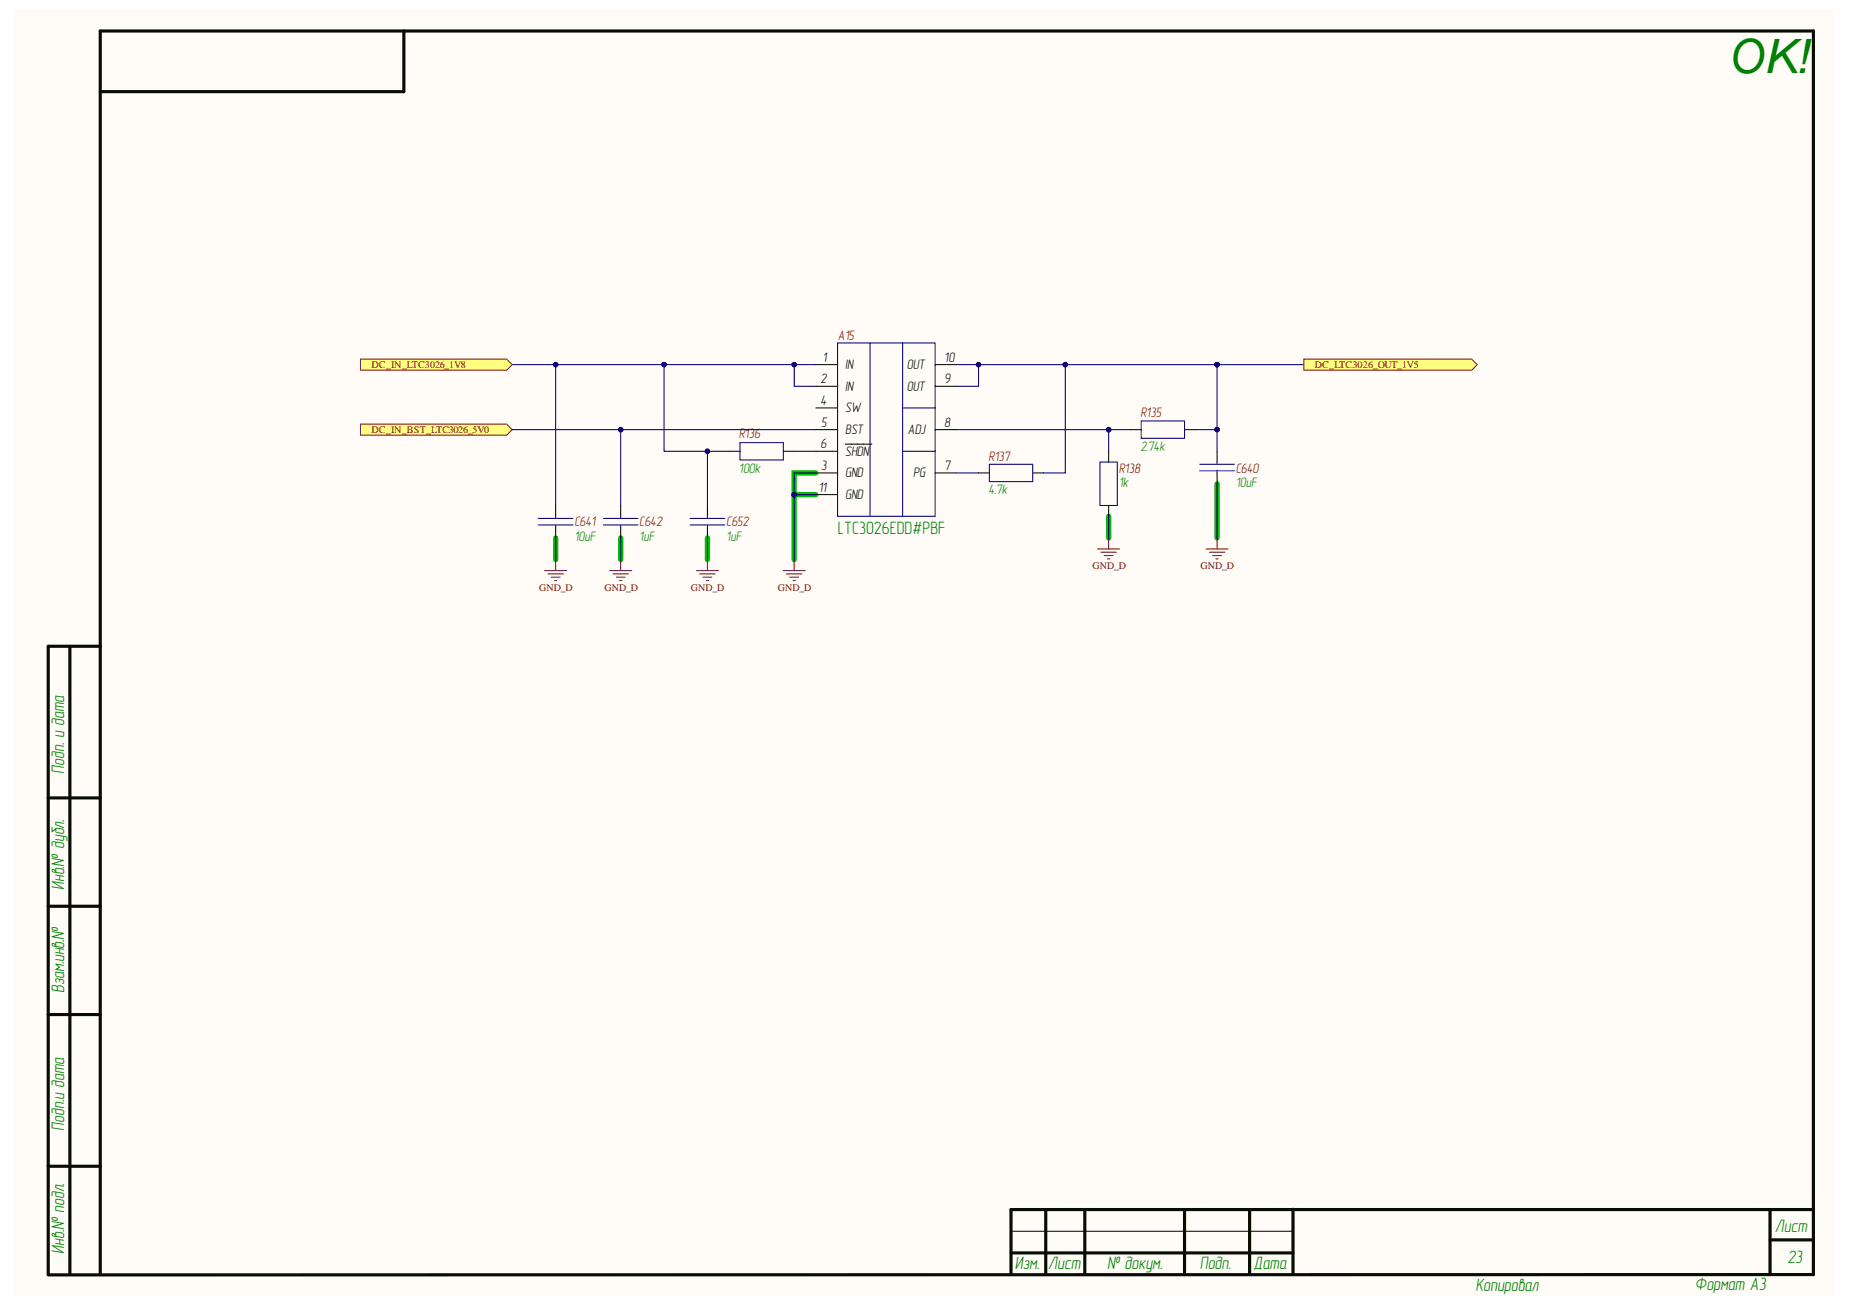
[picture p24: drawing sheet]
<svg xmlns="http://www.w3.org/2000/svg" width="297mm" height="210mm" viewBox="0 0 297 210" stroke-linecap="round" stroke-linejoin="round" font-family="sans-serif">
<defs><g id="words">
<text font-size="7.6" fill="#008000" x="277.1" y="11.7">OK!</text>
<g font-size="2.9" fill="#008000">
<text x="134.5" y="85.7">LTC3026EDD#PBF</text>
<text x="10.3" y="124.2" transform="rotate(-90 10.3 124.2)">Подп. и дата</text>
<text x="10.3" y="142.9" transform="rotate(-90 10.3 142.9)">Инв.№ дубл.</text>
<text x="10.3" y="159.4" transform="rotate(-90 10.3 159.4)">Взам.инв.№</text>
<text x="10.3" y="181.5" transform="rotate(-90 10.3 181.5)">Подп.и дата</text>
<text x="284.8" y="197.8">Лист</text>
<text x="10.3" y="201.2" transform="rotate(-90 10.3 201.2)">Инв.№ подл.</text>
<text x="162.9" y="203.6">Изм.</text>
<text x="168.2" y="203.7">Лист</text>
<text x="177.7" y="203.7">№ докум.</text>
<text x="192.6" y="203.7">Подп.</text>
<text x="201.2" y="203.7">Дата</text>
<text x="286.8" y="202.7">23</text>
<text x="236.8" y="207.1">Копировал</text>
<text x="272" y="207.1">Формат А3</text>
</g>
<g font-size="2.2">
<text x="132" y="58">1</text>
<text x="135.6" y="59.2">IN</text>
<text x="145.5" y="59.2">OUT</text>
<text x="151.5" y="58">10</text>
<text x="131.7" y="61.5">2</text>
<text x="131.7" y="65">4</text>
<text x="135.6" y="62.7">IN</text>
<text x="145.5" y="62.7">OUT</text>
<text x="151.5" y="61.5">9</text>
<text x="131.7" y="72">6</text>
<text x="131.7" y="68.5">5</text>
<text x="135.6" y="66.1">SW</text>
<text x="135.6" y="69.6">BST</text>
<text x="145.7" y="69.6">ADJ</text>
<text x="151.5" y="68.5">8</text>
<text x="131.7" y="75.4">3</text>
<text x="135.6" y="76.6">GND</text>
<text x="135.6" y="73.2">SHDN</text>
<text x="146.5" y="76.6">PG</text>
<text x="151.5" y="75.4">7</text>
<text x="131.3" y="78.9">11</text>
<text x="135.6" y="80.1">GND</text>
</g>
<g font-size="2.2" fill="#800000">
<text x="134.5" y="54.6">A15</text>
<text x="118.6" y="70.4">R136</text>
<text x="183" y="66.9">R135</text>
<text x="158.6" y="73.9">R137</text>
<text x="179.5" y="75.9">R138</text>
<text x="198.3" y="75.9">C640</text>
<text x="92.2" y="84.5">C641</text>
<text x="102.6" y="84.5">C642</text>
<text x="116.5" y="84.5">C652</text>
</g>
<g font-size="2.2" fill="#008000">
<text x="118.6" y="75.9">100k</text>
<text x="183" y="72.4">2.74k</text>
<text x="158.6" y="79.3">4.7k</text>
<text x="179.5" y="78.1">1k</text>
<text x="198.3" y="78.1">10uF</text>
<text x="92.2" y="86.8">10uF</text>
<text x="102.6" y="86.8">1uF</text>
<text x="116.5" y="86.8">1uF</text>
</g>
<g font-size="1.6" fill="#800000">
<text x="59.6" y="59">DC_IN_LTC3026_1V8</text>
<text x="211" y="59">DC_LTC3026_OUT_1V5</text>
<text x="59.6" y="69.5">DC_IN_BST_LTC3026_5V0</text>
<text x="86.5" y="94.8">GND_D</text>
<text x="97" y="94.8">GND_D</text>
<text x="110.9" y="94.8">GND_D</text>
<text x="124.8" y="94.8">GND_D</text>
<text x="175.3" y="91.3">GND_D</text>
<text x="192.6" y="91.3">GND_D</text>
</g>
</g></defs>
<g fill="#fffcf8">
<path d="M2.2 1.5h292.3v206.5h-292.3z" fill-rule="evenodd"/>
<path d="M2.2 1.5h292.3v206.5h-292.3z" fill-rule="evenodd"/>
</g>
<path d="M127.4 79.4v10.4M130.9 75.9h-3.5v3.5h3.5M195.3 77.6v8.7M89.2 86.3v3.5M99.6 86.3v3.5M113.5 86.3v3.5M177.9 82.8v3.5" fill="none" stroke="#00be00" stroke-width=".84"/>
<g fill="none" stroke="#080d02" stroke-width=".51">
<path d="M64.8 5v9.7h-48.7M11.2 103.7v100.8M16.1 103.7h-8.4v100.8M7.7 128h8.4M7.7 145.4h8.4M7.7 162.8h8.4M7.7 187.2h8.4M167.8 194.1v10.4M174.1 194.1v10.4M190.1 194.1v10.4M200.5 194.1v10.4M207.5 194.1v10.4"/>
<path d="M284 194.1v10.4M284 199h7M291 194.1h-128.8v10.4M16.1 204.5v-199.5h274.9v199.5l-283.3 .1M162.2 201.1h45.3"/>
</g>
<path d="M162.2 197.6h45.3" fill="none" stroke="#080d02" stroke-width=".17"/>
<path d="M139.6 55v27.8M144.8 55v27.8M144.8 65.5h5.3M144.8 72.4h5.3" fill="none" stroke="#11037f" stroke-width=".17"/>
<path d="M130.9 58.5h3.5M150.1 58.5h3.4M130.9 62h3.5M130.9 75.9h3.5M130.9 65.5h3.5M130.9 68.9h3.5M130.9 72.4h3.5M130.9 79.4h3.5M135.6 71.3h4.3M150.1 62h3.4M150.1 75.9h3.4M150.1 68.9h3.4" fill="none" stroke="#000" stroke-width=".17"/>
<path d="M134.4 55h15.7v27.8h-15.7zM130.9 75.9h-3.5v3.5h3.5" fill="none" stroke="#000080" stroke-width=".17"/>
<circle cx="127.4" cy="79.4" r=".35" fill="#000080"/>
<circle cx="127.4" cy="79.4" r=".35" fill="none" stroke="#000080" stroke-width=".16"/>
<path d="M127.4 79.4v10.4" fill="none" stroke="#000080" stroke-width=".17"/>
<circle cx="127.4" cy="79.4" r=".35" fill="#000080"/>
<circle cx="127.4" cy="79.4" r=".35" fill="none" stroke="#000080" stroke-width=".16"/>
<path d="M125.7 91.6h3.5M126.2 92.1h2.5M126.7 92.6h1.5M127.3 93.2h.3M127.4 89.8v1.8" fill="none" stroke="#800000" stroke-width=".17"/>
<path d="M130.9 58.5h-3.5v3.5h3.5" fill="none" stroke="#000080" stroke-width=".17"/>
<circle cx="127.4" cy="58.5" r=".35" fill="#000080"/>
<circle cx="127.4" cy="58.5" r=".35" fill="none" stroke="#000080" stroke-width=".16"/>
<path d="M82.2 58.5h45.2" fill="none" stroke="#000080" stroke-width=".17"/>
<circle cx="127.4" cy="58.5" r=".35" fill="#000080"/>
<circle cx="127.4" cy="58.5" r=".35" fill="none" stroke="#000080" stroke-width=".16"/>
<circle cx="106.6" cy="58.5" r=".35" fill="#000080"/>
<circle cx="106.6" cy="58.5" r=".35" fill="none" stroke="#000080" stroke-width=".16"/>
<circle cx="89.2" cy="58.5" r=".35" fill="#000080"/>
<circle cx="89.2" cy="58.5" r=".35" fill="none" stroke="#000080" stroke-width=".16"/>
<path d="M117 72.4h1.7M125.7 72.4h1.7" fill="none" stroke="#000" stroke-width=".17"/>
<path d="M118.7 71h7v2.8h-7z" fill="none" stroke="#11037f" stroke-width=".17"/>
<path d="M57.8 57.6h23.5l.9 .9-.9 .9h-23.5z" fill-rule="evenodd" fill="#ffff80"/>
<path d="M57.8 57.6h23.5l.9 .9-.9 .9h-23.5z" fill="none" stroke="#800000" stroke-width=".16"/>
<path d="M57.8 68.1h23.5l.9 .8-.9 .9h-23.5z" fill-rule="evenodd" fill="#ffff80"/>
<path d="M57.8 68.1h23.5l.9 .8-.9 .9h-23.5z" fill="none" stroke="#800000" stroke-width=".16"/>
<path d="M82.2 68.9h48.7" fill="none" stroke="#000080" stroke-width=".17"/>
<circle cx="99.6" cy="68.9" r=".35" fill="#000080"/>
<circle cx="99.6" cy="68.9" r=".35" fill="none" stroke="#000080" stroke-width=".16"/>
<path d="M99.6 81.1v1.7M99.6 84.6v1.7" fill="none" stroke="#000" stroke-width=".17"/>
<path d="M96.8 83.2h5.6M96.8 84.2h5.6M99.6 82.8v.4M99.6 84.2v.4" fill="none" stroke="#11037f" stroke-width=".17"/>
<path d="M99.6 68.9v12.2" fill="none" stroke="#000080" stroke-width=".17"/>
<circle cx="99.6" cy="68.9" r=".35" fill="#000080"/>
<circle cx="99.6" cy="68.9" r=".35" fill="none" stroke="#000080" stroke-width=".16"/>
<path d="M89.2 58.5v22.6M127.4 72.4h3.5M99.6 86.3v3.5" fill="none" stroke="#000080" stroke-width=".17"/>
<path d="M97.8 91.6h3.6M98.4 92.1h2.4M98.9 92.6h1.4M99.4 93.2h.4M99.6 89.8v1.8" fill="none" stroke="#800000" stroke-width=".17"/>
<path d="M89.2 81.1v1.7M89.2 84.6v1.7" fill="none" stroke="#000" stroke-width=".17"/>
<path d="M86.4 83.2h5.6M86.4 84.2h5.6M89.2 82.8v.4M89.2 84.2v.4" fill="none" stroke="#11037f" stroke-width=".17"/>
<circle cx="89.2" cy="58.5" r=".35" fill="#000080"/>
<circle cx="89.2" cy="58.5" r=".35" fill="none" stroke="#000080" stroke-width=".16"/>
<path d="M153.5 58.5h3.5v3.5h-3.5M89.2 86.3v3.5" fill="none" stroke="#000080" stroke-width=".17"/>
<path d="M87.4 91.6h3.5M87.9 92.1h2.5M88.5 92.6h1.4M89 93.2h.3M89.2 89.8v1.8" fill="none" stroke="#800000" stroke-width=".17"/>
<circle cx="157" cy="58.5" r=".35" fill="#000080"/>
<circle cx="157" cy="58.5" r=".35" fill="none" stroke="#000080" stroke-width=".16"/>
<path d="M157 58.5h38.3" fill="none" stroke="#000080" stroke-width=".17"/>
<circle cx="157" cy="58.5" r=".35" fill="#000080"/>
<circle cx="157" cy="58.5" r=".35" fill="none" stroke="#000080" stroke-width=".16"/>
<circle cx="170.9" cy="58.5" r=".35" fill="#000080"/>
<circle cx="170.9" cy="58.5" r=".35" fill="none" stroke="#000080" stroke-width=".16"/>
<circle cx="195.3" cy="58.5" r=".35" fill="#000080"/>
<circle cx="195.3" cy="58.5" r=".35" fill="none" stroke="#000080" stroke-width=".16"/>
<path d="M157 75.9h1.8M165.7 75.9h1.8" fill="none" stroke="#000" stroke-width=".17"/>
<path d="M158.8 74.5h6.9v2.8h-6.9z" fill="none" stroke="#11037f" stroke-width=".17"/>
<path d="M170.9 58.5v17.4h-3.4M153.5 75.9h3.5" fill="none" stroke="#000080" stroke-width=".17"/>
<circle cx="170.9" cy="58.5" r=".35" fill="#000080"/>
<circle cx="170.9" cy="58.5" r=".35" fill="none" stroke="#000080" stroke-width=".16"/>
<path d="M177.9 72.4v1.8M195.3 72.4v1.8M195.3 75.9v1.7M177.9 81.1v1.7" fill="none" stroke="#000" stroke-width=".17"/>
<path d="M176.5 74.2h2.8v6.9h-2.8zM192.5 74.5h5.6M192.5 75.6h5.6M195.3 74.2v.3M195.3 75.6v.3" fill="none" stroke="#11037f" stroke-width=".17"/>
<path d="M177.9 69v3.4M177.9 82.8v3.5" fill="none" stroke="#000080" stroke-width=".17"/>
<path d="M176.1 88.1h3.6M176.7 88.6h2.4M177.2 89.2h1.4M177.7 89.7h.4M177.9 86.3v1.8" fill="none" stroke="#800000" stroke-width=".17"/>
<circle cx="177.9" cy="68.9" r=".35" fill="#000080"/>
<circle cx="177.9" cy="68.9" r=".35" fill="none" stroke="#000080" stroke-width=".16"/>
<path d="M177.9 69h3.5" fill="none" stroke="#000080" stroke-width=".17"/>
<circle cx="177.9" cy="68.9" r=".35" fill="#000080"/>
<circle cx="177.9" cy="68.9" r=".35" fill="none" stroke="#000080" stroke-width=".16"/>
<path d="M153.5 69h24.4" fill="none" stroke="#000080" stroke-width=".17"/>
<circle cx="177.9" cy="68.9" r=".35" fill="#000080"/>
<circle cx="177.9" cy="68.9" r=".35" fill="none" stroke="#000080" stroke-width=".16"/>
<path d="M191.8 69h3.5v3.4" fill="none" stroke="#000080" stroke-width=".17"/>
<circle cx="195.3" cy="68.9" r=".35" fill="#000080"/>
<circle cx="195.3" cy="68.9" r=".35" fill="none" stroke="#000080" stroke-width=".16"/>
<path d="M195.3 58.5v10.5M195.3 77.6v8.7" fill="none" stroke="#000080" stroke-width=".17"/>
<path d="M193.5 88.1h3.6M194.1 88.6h2.4M194.6 89.2h1.4M195.1 89.7h.4M195.3 86.3v1.8" fill="none" stroke="#800000" stroke-width=".17"/>
<circle cx="195.3" cy="68.9" r=".35" fill="#000080"/>
<circle cx="195.3" cy="68.9" r=".35" fill="none" stroke="#000080" stroke-width=".16"/>
<circle cx="195.3" cy="58.5" r=".35" fill="#000080"/>
<circle cx="195.3" cy="58.5" r=".35" fill="none" stroke="#000080" stroke-width=".16"/>
<path d="M195.3 58.5h13.9" fill="none" stroke="#000080" stroke-width=".17"/>
<circle cx="195.3" cy="58.5" r=".35" fill="#000080"/>
<circle cx="195.3" cy="58.5" r=".35" fill="none" stroke="#000080" stroke-width=".16"/>
<path d="M209.2 57.6h27l.9 .9-.9 .9h-27z" fill-rule="evenodd" fill="#ffff80"/>
<path d="M209.2 57.6h27l.9 .9-.9 .9h-27z" fill="none" stroke="#800000" stroke-width=".16"/>
<path d="M181.4 69h1.7M190.1 69h1.7" fill="none" stroke="#000" stroke-width=".17"/>
<path d="M183.1 67.6h7v2.7h-7z" fill="none" stroke="#11037f" stroke-width=".17"/>
<path d="M106.6 58.5v13.9h10.4" fill="none" stroke="#000080" stroke-width=".17"/>
<circle cx="113.5" cy="72.4" r=".35" fill="#000080"/>
<circle cx="113.5" cy="72.4" r=".35" fill="none" stroke="#000080" stroke-width=".16"/>
<circle cx="106.6" cy="58.5" r=".35" fill="#000080"/>
<circle cx="106.6" cy="58.5" r=".35" fill="none" stroke="#000080" stroke-width=".16"/>
<path d="M113.5 81.1v1.7M113.5 84.6v1.7" fill="none" stroke="#000" stroke-width=".17"/>
<path d="M110.7 83.2h5.6M110.7 84.2h5.6M113.5 82.8v.4M113.5 84.2v.4" fill="none" stroke="#11037f" stroke-width=".17"/>
<path d="M113.5 72.4v8.7" fill="none" stroke="#000080" stroke-width=".17"/>
<circle cx="113.5" cy="72.4" r=".35" fill="#000080"/>
<circle cx="113.5" cy="72.4" r=".35" fill="none" stroke="#000080" stroke-width=".16"/>
<path d="M113.5 86.3v3.5" fill="none" stroke="#000080" stroke-width=".17"/>
<path d="M111.8 91.6h3.5M112.3 92.1h2.5M112.8 92.6h1.4M113.4 93.2h.3M113.5 89.8v1.8" fill="none" stroke="#800000" stroke-width=".17"/>
<use href="#words"/>
</svg>
